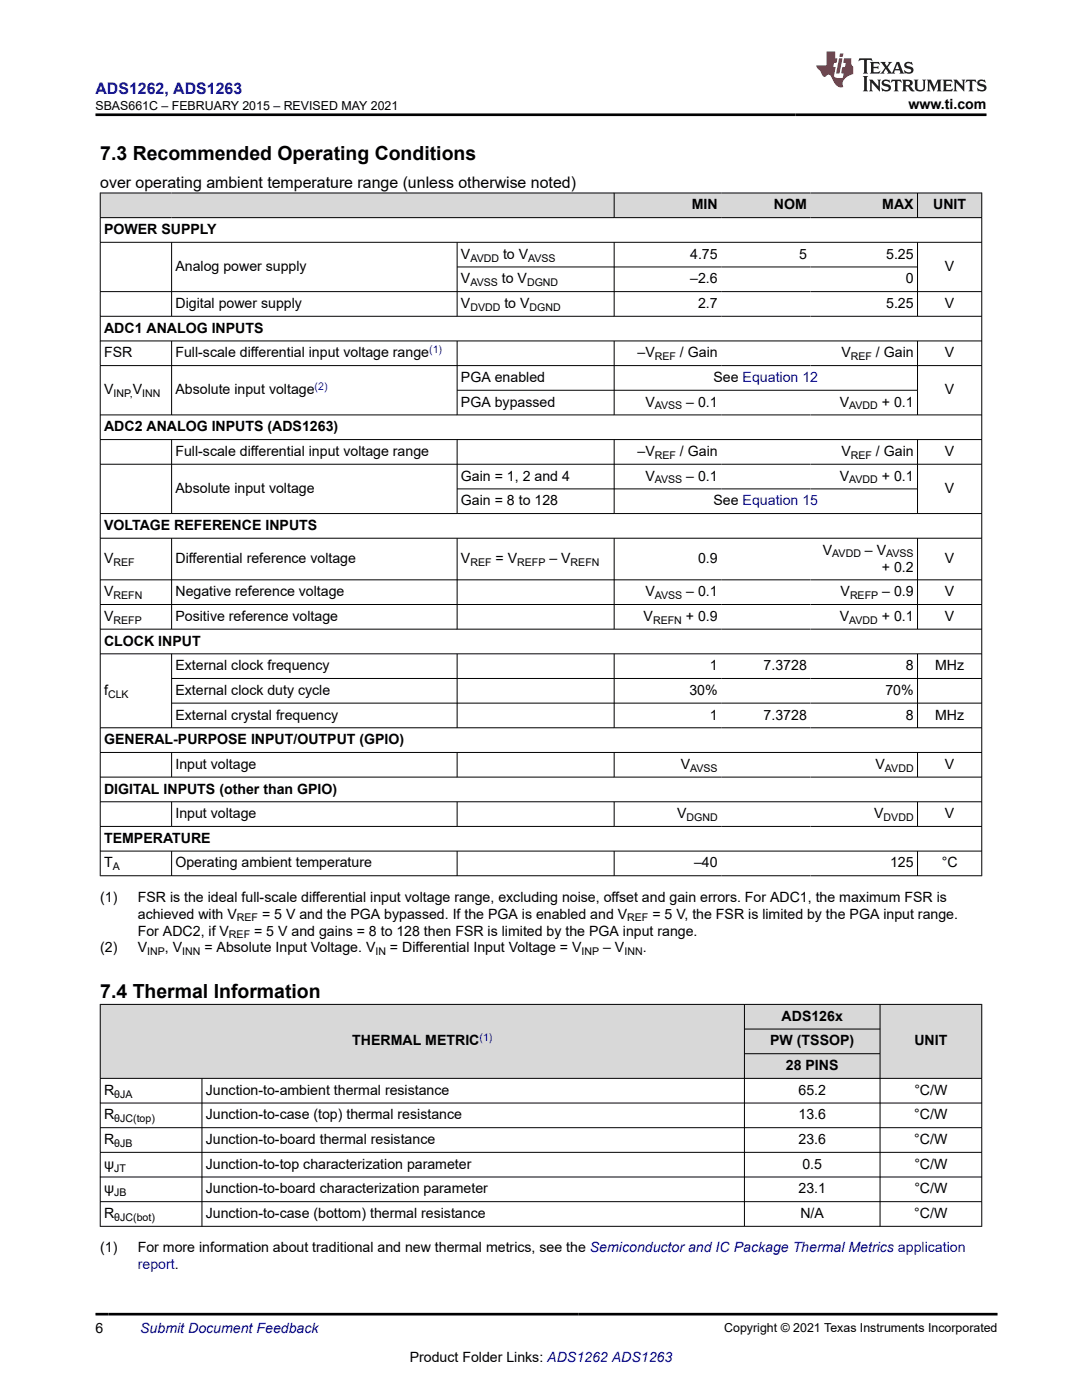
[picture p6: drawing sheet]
<svg xmlns="http://www.w3.org/2000/svg" width="216mm" height="279mm" viewBox="0 0 216 279" stroke-linecap="round" stroke-linejoin="round" font-family="sans-serif">
<defs><g id="words">
<g font-size="3.9">
<text x="20" y="32">7.3 Recommended Operating Conditions</text>
<text x="20" y="199.2">7.4 Thermal Information</text>
</g>
<text font-size="3.2" fill="#00f" x="19.1" y="18.7">ADS1262, ADS1263</text>
<text font-size="3.2" x="20" y="37.5">over operating ambient temperature range (unless otherwise noted)</text>
<g font-size="2.8">
<text x="181.3" y="21.8">www.ti.com</text>
<text x="138" y="41.8">MIN</text>
<text x="154.4" y="41.8">NOM</text>
<text x="176" y="41.8">MAX</text>
<text x="186.2" y="41.8">UNIT</text>
<text x="20.8" y="46.7">POWER SUPPLY</text>
<text x="92" y="51.6">V</text>
<text x="100.4" y="51.6">to V</text>
<text x="137.7" y="51.6">4.75</text>
<text x="159.4" y="51.6">5</text>
<text x="176.8" y="51.6">5.25</text>
<text x="35" y="54.1">Analog power supply</text>
<text x="92" y="56.6">V</text>
<text x="100.1" y="56.6">to V</text>
<text x="137.7" y="56.6">–2.6</text>
<text x="180.7" y="56.6">0</text>
<text x="188.5" y="54.1">V</text>
<text x="35" y="61.5">Digital power supply</text>
<text x="92" y="61.5">V</text>
<text x="100.6" y="61.5">to V</text>
<text x="139.3" y="61.5">2.7</text>
<text x="176.8" y="61.5">5.25</text>
<text x="188.6" y="61.5">V</text>
<text x="20.8" y="66.4">ADC1 ANALOG INPUTS</text>
<text x="20.8" y="71.3">FSR</text>
<text x="35" y="71.3">Full-scale differential input voltage range</text>
<text x="127.2" y="71.3">–V</text>
<text x="135.7" y="71.3">/ Gain</text>
<text x="167.9" y="71.3">V</text>
<text x="174.8" y="71.3">/ Gain</text>
<text x="188.5" y="71.3">V</text>
<text x="92" y="76.2">PGA enabled</text>
<text x="142.4" y="76.2">See Equation 12</text>
<text x="20.8" y="78.7">V</text>
<text x="26.5" y="78.7">V</text>
<text x="35" y="78.7">Absolute input voltage</text>
<text x="92" y="81.2">PGA bypassed</text>
<text x="128.8" y="81.2">V</text>
<text x="136.9" y="81.2">– 0.1</text>
<text x="167.6" y="81.2">V</text>
<text x="176" y="81.2">+ 0.1</text>
<text x="188.6" y="78.7">V</text>
<text x="20.8" y="86.1">ADC2 ANALOG INPUTS (ADS1263)</text>
<text x="35" y="91">Full-scale differential input voltage range</text>
<text x="92" y="95.9">Gain = 1, 2 and 4</text>
<text x="127.2" y="91">–V</text>
<text x="128.8" y="95.9">V</text>
<text x="135.7" y="91">/ Gain</text>
<text x="136.9" y="95.9">– 0.1</text>
<text x="167.6" y="95.9">V</text>
<text x="167.9" y="91">V</text>
<text x="174.8" y="91">/ Gain</text>
<text x="176" y="95.9">+ 0.1</text>
<text x="188.5" y="91">V</text>
<text x="35" y="98.4">Absolute input voltage</text>
<text x="92" y="100.8">Gain = 8 to 128</text>
<text x="142.4" y="100.8">See Equation 15</text>
<text x="188.6" y="98.4">V</text>
<text x="20.8" y="105.8">VOLTAGE REFERENCE INPUTS</text>
<text x="20.8" y="112.4">V</text>
<text x="35" y="112.4">Differential reference voltage</text>
<text x="92" y="112.4">V</text>
<text x="98.9" y="112.4">= V</text>
<text x="109.6" y="112.4">– V</text>
<text x="139.3" y="112.4">0.9</text>
<text x="164.2" y="110.7">V</text>
<text x="172.6" y="110.7">– V</text>
<text x="188.6" y="112.4">V</text>
<text x="20.8" y="119">V</text>
<text x="35" y="119">Negative reference voltage</text>
<text x="128.8" y="119">V</text>
<text x="136.9" y="119">– 0.1</text>
<text x="167.7" y="119">V</text>
<text x="176" y="114.1">+ 0.2</text>
<text x="176" y="119">– 0.9</text>
<text x="188.5" y="119">V</text>
<text x="20.8" y="123.9">V</text>
<text x="35" y="123.9">Positive reference voltage</text>
<text x="128.4" y="123.9">V</text>
<text x="136.9" y="123.9">+ 0.9</text>
<text x="167.6" y="123.9">V</text>
<text x="176" y="123.9">+ 0.1</text>
<text x="188.6" y="123.9">V</text>
<text x="20.8" y="128.8">CLOCK INPUT</text>
<text x="35" y="133.8">External clock frequency</text>
<text x="141.6" y="133.8">1</text>
<text x="152.4" y="133.8">7.3728</text>
<text x="180.7" y="133.8">8</text>
<text x="186.6" y="133.8">MHz</text>
<text x="20.8" y="138.7">f</text>
<text x="35" y="138.7">External clock duty cycle</text>
<text x="35" y="143.6">External crystal frequency</text>
<text x="137.6" y="138.7">30%</text>
<text x="141.6" y="143.6">1</text>
<text x="152.4" y="143.6">7.3728</text>
<text x="176.7" y="138.7">70%</text>
<text x="180.7" y="143.6">8</text>
<text x="186.6" y="143.6">MHz</text>
<text x="20.8" y="148.5">GENERAL-PURPOSE INPUT/OUTPUT (GPIO)</text>
<text x="35" y="153.4">Input voltage</text>
<text x="135.8" y="153.4">V</text>
<text x="174.7" y="153.4">V</text>
<text x="188.5" y="153.4">V</text>
<text x="20.8" y="158.4">DIGITAL INPUTS (other than GPIO)</text>
<text x="35" y="163.3">Input voltage</text>
<text x="135.1" y="163.3">V</text>
<text x="174.4" y="163.3">V</text>
<text x="188.6" y="163.3">V</text>
<text x="20.8" y="168.2">TEMPERATURE</text>
<text x="20.8" y="173.1">T</text>
<text x="35" y="173.1">Operating ambient temperature</text>
<text x="138.5" y="173.1">–40</text>
<text x="177.6" y="173.1">125</text>
<text x="187.9" y="173.1">°C</text>
<text x="20" y="179.9">(1)</text>
<text x="27.5" y="179.9">FSR is the ideal full-scale differential input voltage range, excluding noise, offset and gain errors. For ADC1, the maximum FSR is</text>
<text x="27.5" y="183.3">achieved with V</text>
<text x="52.3" y="183.3">= 5 V and the PGA bypassed. If the PGA is enabled and V</text>
<text x="130.2" y="183.3">= 5 V, the FSR is limited by the PGA input range.</text>
<text x="20" y="190.1">(2)</text>
<text x="27.5" y="186.7">For ADC2, if V</text>
<text x="27.5" y="190.1">V</text>
<text x="32.9" y="190.1">, V</text>
<text x="40.8" y="190.1">= Absolute Input Voltage. V</text>
<text x="50.7" y="186.7">= 5 V and gains = 8 to 128 then FSR is limited by the PGA input range.</text>
<text x="77.8" y="190.1">= Differential Input Voltage = V</text>
<text x="120.4" y="190.1">– V</text>
<text x="128.2" y="190.1">.</text>
<text x="156" y="203.7">ADS126x</text>
<text x="70.3" y="208.6">THERMAL METRIC</text>
<text x="153.7" y="208.6">PW (TSSOP)</text>
<text x="182.5" y="208.6">UNIT</text>
<text x="156.8" y="213.6">28 PINS</text>
<text x="20.8" y="218.5">R</text>
<text x="41.1" y="218.5">Junction-to-ambient thermal resistance</text>
<text x="159.3" y="218.5">65.2</text>
<text x="182.4" y="218.5">°C/W</text>
<text x="20.8" y="223.4">R</text>
<text x="41.1" y="223.4">Junction-to-case (top) thermal resistance</text>
<text x="159.3" y="223.4">13.6</text>
<text x="182.4" y="223.4">°C/W</text>
<text x="20.8" y="228.3">R</text>
<text x="20.8" y="233.2">ψ</text>
<text x="41.1" y="228.3">Junction-to-board thermal resistance</text>
<text x="41.1" y="233.2">Junction-to-top characterization parameter</text>
<text x="159.3" y="228.3">23.6</text>
<text x="160.1" y="233.2">0.5</text>
<text x="182.4" y="228.3">°C/W</text>
<text x="182.4" y="233.2">°C/W</text>
<text x="20.8" y="238.2">ψ</text>
<text x="41.1" y="238.2">Junction-to-board characterization parameter</text>
<text x="159.3" y="238.2">23.1</text>
<text x="182.4" y="238.2">°C/W</text>
<text x="20.8" y="243.1">R</text>
<text x="41.1" y="243.1">Junction-to-case (bottom) thermal resistance</text>
<text x="159.7" y="243.1">N/A</text>
<text x="182.4" y="243.1">°C/W</text>
<text x="20" y="249.9">(1)</text>
<text x="27.5" y="249.9">For more information about traditional and new thermal metrics, see the Semiconductor and IC Package Thermal Metrics application</text>
<text x="19.1" y="266.1">6</text>
<text x="81.8" y="271.7">Product Folder Links: ADS1262 ADS1263</text>
</g>
<g font-size="2.8" fill="#00f">
<text x="27.5" y="253.3">report.</text>
<text x="28" y="266.1">Submit Document Feedback</text>
</g>
<g font-size="2.5">
<text x="19.1" y="21.9">SBAS661C – FEBRUARY 2015 – REVISED MAY 2021</text>
<text x="144.5" y="265.8">Copyright © 2021 Texas Instruments Incorporated</text>
</g>
<g font-size="2.1">
<text x="93.9" y="52.2">AVDD</text>
<text x="105.4" y="52.2">AVSS</text>
<text x="93.9" y="57.1">AVSS</text>
<text x="105.2" y="57.1">DGND</text>
<text x="93.9" y="62">DVDD</text>
<text x="105.7" y="62">DGND</text>
<text x="130.7" y="71.9">REF</text>
<text x="169.8" y="71.9">REF</text>
<text x="22.6" y="79.3">INP,</text>
<text x="28.4" y="79.3">INN</text>
<text x="130.7" y="81.7">AVSS</text>
<text x="169.5" y="81.7">AVDD</text>
<text x="130.7" y="91.6">REF</text>
<text x="169.8" y="91.6">REF</text>
<text x="130.7" y="96.5">AVSS</text>
<text x="169.4" y="96.5">AVDD</text>
<text x="22.6" y="112.9">REF</text>
<text x="93.9" y="112.9">REF</text>
<text x="103.2" y="112.9">REFP</text>
<text x="113.9" y="112.9">REFN</text>
<text x="166.1" y="111.3">AVDD</text>
<text x="176.8" y="111.3">AVSS</text>
<text x="22.6" y="119.6">REFN</text>
<text x="130.7" y="119.6">AVSS</text>
<text x="169.6" y="119.6">REFP</text>
<text x="22.7" y="124.5">REFP</text>
<text x="130.3" y="124.5">REFN</text>
<text x="169.4" y="124.5">AVDD</text>
<text x="21.6" y="139.2">CLK</text>
<text x="137.7" y="154">AVSS</text>
<text x="176.6" y="154">AVDD</text>
<text x="137" y="163.8">DGND</text>
<text x="176.3" y="163.8">DVDD</text>
<text x="22.5" y="173.7">A</text>
<text x="47.3" y="183.9">REF</text>
<text x="125.2" y="183.9">REF</text>
<text x="29.4" y="190.7">INP</text>
<text x="36.4" y="190.7">INN</text>
<text x="45.7" y="187.3">REF</text>
<text x="74.9" y="190.7">IN</text>
<text x="116" y="190.7">INP</text>
<text x="124.6" y="190.7">INN</text>
<text x="22.8" y="219.1">θJA</text>
<text x="22.8" y="224">θJC(top)</text>
<text x="22.8" y="233.8">JT</text>
<text x="22.8" y="228.9">θJB</text>
<text x="22.8" y="238.7">JB</text>
<text x="22.8" y="243.7">θJC(bot)</text>
</g>
<g font-size="2.1" fill="#00f">
<text x="85.6" y="70.4">(1)</text>
<text x="62.8" y="77.8">(2)</text>
<text x="95.7" y="207.7">(1)</text>
</g>
</g></defs>
<g fill="#d8d8d8">
<path d="M20 38.5h175.9v4.9h-175.9z" fill-rule="evenodd"/>
<path d="M20.1 38.6h14.1v4.8h-14.1z" fill-rule="evenodd"/>
<path d="M34.2 38.6h88.3v4.8h-88.3z" fill-rule="evenodd"/>
<path d="M122.6 38.6h21.3v4.8h-21.3z" fill-rule="evenodd"/>
<path d="M143.9 38.6h17.8v4.8h-17.8z" fill-rule="evenodd"/>
<path d="M161.7 38.6h21.3v4.8h-21.3z" fill-rule="evenodd"/>
<path d="M183.1 38.6h12.7v4.8h-12.7z" fill-rule="evenodd"/>
</g>
<g fill="none" stroke="#000" stroke-width=".2">
<path d="M19.9 38.5h176.1M20 38.5v136.3M122.5 38.5v5M183.1 38.5v5M195.9 38.5v136.3M19.9 43.4h176.1M19.9 48.4h176.1M19.9 58.2h176.1M34.2 48.4v14.8M91.2 48.4v14.8M91.2 53.3h91.9M122.5 48.4v14.8"/>
<path d="M183.1 48.4v14.8M19.9 63.1h176.1M19.9 68h176.1M19.9 73h176.1M34.2 68v14.9M91.2 68v14.9M91.2 77.9h91.9M122.5 68v14.9M183.1 68v14.9M19.9 82.8h176.1M19.9 87.7h176.1M19.9 92.6h176.1"/>
<path d="M34.2 87.7v14.9M91.2 87.7v14.9M91.2 97.6h91.9M122.5 87.7v14.9M183.1 87.7v14.9M19.9 102.5h176.1M19.9 107.4h176.1M19.9 115.7h176.1M34.2 107.4v18.2M91.2 107.4v18.2M122.5 107.4v18.2M183.1 107.4v18.2"/>
<path d="M19.9 120.6h176.1M19.9 125.6h176.1M19.9 130.5h176.1M34.2 130.5v14.8M34.2 135.4h161.8M91.2 130.5v14.8M122.5 130.5v14.8M183.1 130.5v14.8M19.9 150.2h176.1M19.9 155.1h176.1M34.2 150.2v5M34.2 140.3h161.8"/>
<path d="M91.2 150.2v5M122.5 150.2v5M183.1 150.2v5M196 145.2h-176.1M19.9 160h176.1M19.9 164.9h176.1M19.9 169.9h176.1M19.9 174.8h176.1M34.2 160v5M34.2 169.9v4.9M91.2 160v5M91.2 169.9v4.9"/>
<path d="M122.5 160v5M122.5 169.9v4.9M183.1 160v5M183.1 169.9v4.9"/>
</g>
<g fill="#d8d8d8">
<path d="M20 200.4h175.9v5h-175.9z" fill-rule="evenodd"/>
<path d="M20.1 200.5h128.4v14.7h-128.4z" fill-rule="evenodd"/>
<path d="M148.6 200.5h26.9v4.8h-26.9z" fill-rule="evenodd"/>
<path d="M175.7 200.5h20.1v14.7h-20.1z" fill-rule="evenodd"/>
<path d="M148.6 205.4h26.9v4.8h-26.9z" fill-rule="evenodd"/>
<path d="M148.6 210.4h26.9v4.8h-26.9z" fill-rule="evenodd"/>
</g>
<g fill="none" stroke="#000" stroke-width=".2">
<path d="M19.9 200.4h176.1M19.9 215.2h176.1M20 200.4v44.4M40.3 215.2v29.6M148.5 200.4v44.4M148.5 205.4h27.2M148.5 210.3h27.2M175.6 200.4v44.4M195.9 200.4v44.4M19.9 220.1h176.1M19.9 225.1h176.1M19.9 230h176.1"/>
<path d="M19.9 234.9h176.1M19.9 239.8h176.1M19.9 244.7h176.1"/>
</g>
<path d="M171.5 11.6l-.2 .6 .5-.2h.6v.1v2.2l-.2 .4h1l-.2-.4v-2.2v-.1h.5l.6 .2-.2-.6zM173.6 12.4l.2 .3v1.6l-.2 .4h1.9l.1-.6a1.08 1.08 0 0 1-1.3 .2v-.7h.6l.4 .2v-.7l-.4 .2h-.6v-.5l.2-.2a1 1 0 0 1 1 .3l-.1-.5zM175.7 12.4l.9 1.1-1 1.2h.9l-.2-.2 .5-.8 .4 .8-.2 .2h1.6l-.2-.2 .2-.5h.9l.1 .5-.1 .2h.9l-.2-.4-.8-1.9h-.5l-.9 2.1-.9-1.1 .9-1h-.8l.2 .2-.4 .6-.4-.6 .2-.2zM179 12.8l.4 1h-.7zM180.7 12.5a.65 .65 0 0 0-.2 .7 .65 .65 0 0 0 .6 .5l.6 .1 .1 .3a.79 .79 0 0 1-.7 .4 .79 .79 0 0 1-.7-.5l.1 .7 .2-.1a.93 .93 0 0 0 1.1 0 .93 .93 0 0 0 .4-.9 1.46 1.46 0 0 0-1.2-.6l-.1-.3a1.09 1.09 0 0 1 1.2 .2l-.2-.6-.1 .1-.5-.2zM172.2 15.2l.2 .4v2.2l-.2 .4h1l-.2-.4v-2.2l.2-.4zM173.4 15.9l.2 .4v1.5l-.2 .4h.8l-.3-.4 .1-1.3 1.6 1.8v-2l.2-.4h-.7l.1 .2 .1 1.1-1.2-1.3zM176.2 16a.65 .65 0 0 0-.2 .8 .65 .65 0 0 0 .6 .4l.6 .2 .1 .2a.79 .79 0 0 1-.7 .4 .79 .79 0 0 1-.7-.5l.1 .7 .2-.1a.93 .93 0 0 0 1.1 .1 .93 .93 0 0 0 .4-1 1.46 1.46 0 0 0-1.2-.5l-.1-.4a1.09 1.09 0 0 1 1.2 .2l-.1-.6-.2 .1-.5-.1zM177.9 15.9l-.1 .6a.63 .63 0 0 1 .8-.3v1.6l-.3 .4h1l-.2-.4v-1.6a.66 .66 0 0 1 .8 .3l-.1-.6zM180 15.9l.2 .4v1.5l-.2 .4h1l-.2-.2-.1-.7h.5l.1 .2a.79 .79 0 0 0 1.2 .6l-1-.9a.61 .61 0 0 0 .6-.6 .61 .61 0 0 0-.5-.7zM180.8 16.2h.1a.47 .47 0 0 1 .5 .1 .47 .47 0 0 1 .1 .5l-.1 .1-.7 .1zM182.3 15.9l.2 .2a2.27 2.27 0 0 0 .4 2 1.04 1.04 0 0 0 1.7-.7v-1.3l.2-.2h-.8l.2 .4v1.1a.6 .6 0 0 1-.6 .6 .6 .6 0 0 1-.6-.6v-1.1l.3-.4zM184.9 15.9l.2 .4v1.5l-.2 .4h.8l-.3-.4v-1.4l.9 1.9 .9-1.9v1.4l-.3 .4h1l-.2-.4v-1.5l.2-.4h-.8l-.7 1.5-.6-1.5zM188.1 15.9l.2 .4v1.5l-.2 .4h1.9l.1-.6a1.09 1.09 0 0 1-1.3 .2v-.7h.6l.4 .2v-.6l-.4 .2h-.6v-.6l.2-.1a1.01 1.01 0 0 1 1 .3l-.1-.6zM190.2 15.9l.3 .4v1.5l-.3 .4h.8l-.2-.4v-1.3l1.6 1.8v-2l.2-.4h-.7l.2 .2v1.1l-1.2-1.3zM192.8 15.9l-.1 .6a.63 .63 0 0 1 .8-.3v1.6l-.3 .4h1l-.2-.4v-1.6a.66 .66 0 0 1 .8 .3l-.1-.6zM195.2 16a.65 .65 0 0 0-.2 .8 .65 .65 0 0 0 .6 .4l.6 .2 .2 .2a.79 .79 0 0 1-.7 .4 .79 .79 0 0 1-.7-.5l.1 .7 .2-.1a.93 .93 0 0 0 1 .1 .93 .93 0 0 0 .5-1 1.46 1.46 0 0 0-1.3-.5v-.4a1.09 1.09 0 0 1 1.2 .2l-.2-.6-.2 .1-.5-.1z" fill="#231f20"/>
<path d="M164.9 10.3v2.7h-2l.1 .4 .8 1a.95 .95 0 0 0 1 .9 .59 .59 0 0 1 .5-.4 .59 .59 0 0 1 .5 .3l.4 .8a1.59 1.59 0 0 0 2.1 1.4 1.61 1.61 0 0 1 1-2.3l1-.3-.1-1.5a1.59 1.59 0 0 1-.3-1.7h-1.5l-.2 .9h.6l-.2 .9h-.5l-.2 .9v.3l.4 .1-.1 .9h-.7a.73 .73 0 0 1-1-.7l.3-1.5h-.5l.1-.9h.5l.2-.9h-.5v-1.3zM167.4 11.6l-.6 3.1h.7l.6-3.1zM167.6 10.7l-.1 .6h.7l.1-.6z" fill="#ed1c24"/>
<path d="M19.1 22.9h177.8M19.1 262.3h180" fill="none" stroke="#000" stroke-width=".53"/>
<use href="#words"/>
</svg>
